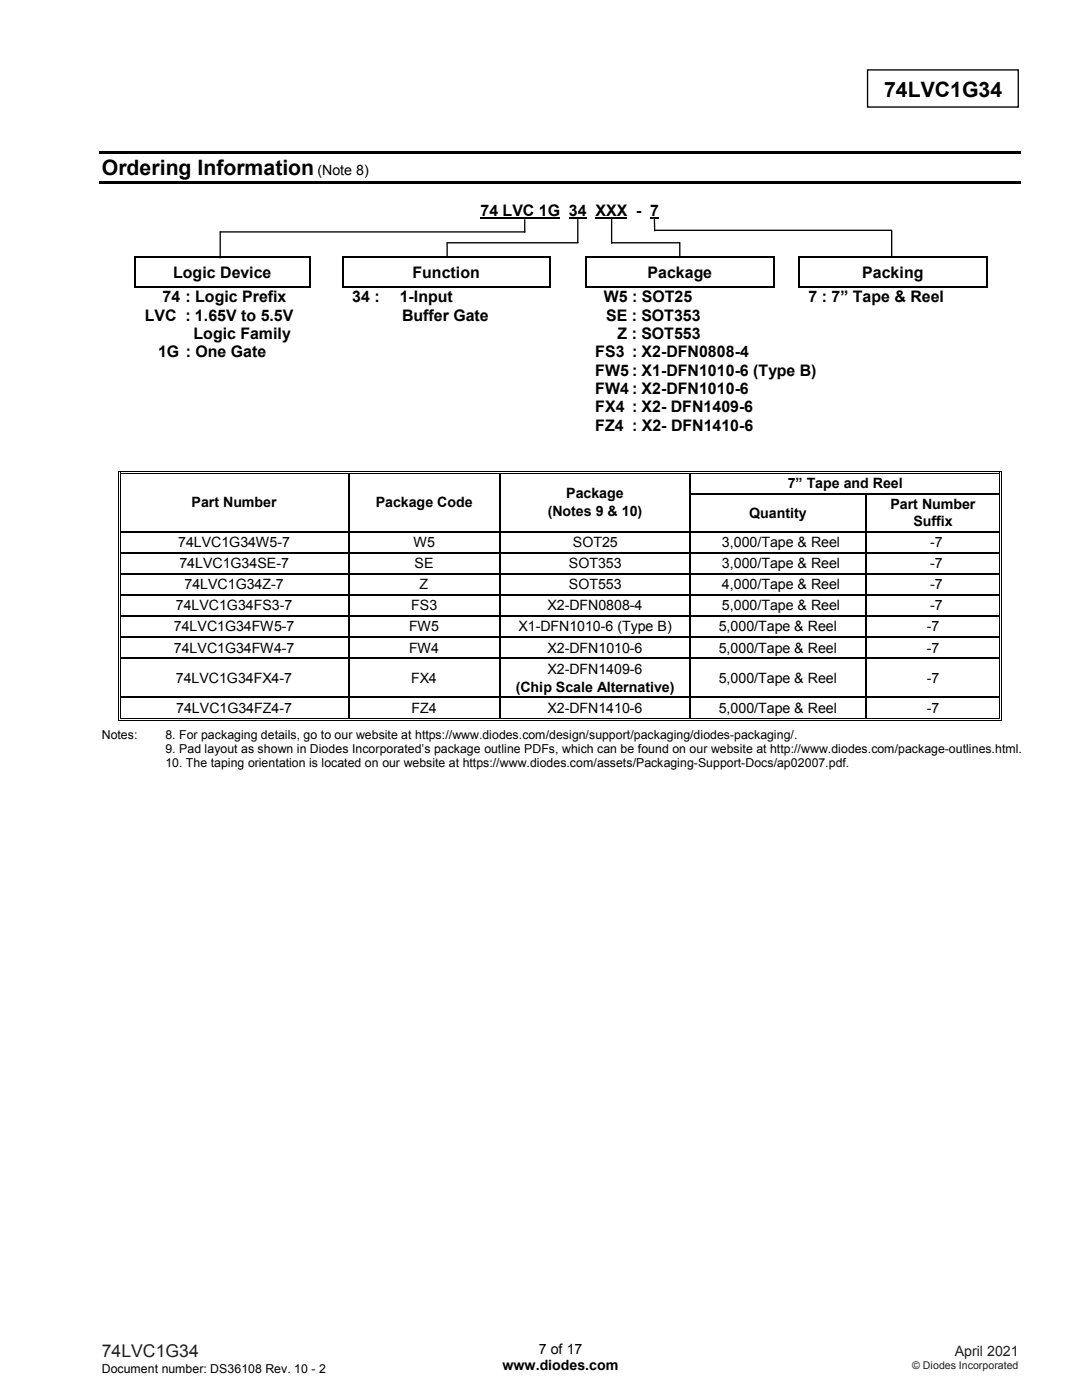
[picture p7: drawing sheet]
<svg xmlns="http://www.w3.org/2000/svg" width="216mm" height="279mm" viewBox="0 0 216 279" stroke-linecap="round" stroke-linejoin="round" font-family="sans-serif">
<defs><g id="words">
<g font-size="4.2">
<text x="176.4" y="19.3">74LVC1G34</text>
<text x="20.3" y="34.9">Ordering Information</text>
</g>
<text font-size="3.5" fill="#231f20" x="20.3" y="270.9">74LVC1G34</text>
<g font-size="3.2">
<text x="95.9" y="43.1">74 LVC 1G 34 XXX - 7</text>
<text x="34.5" y="55.4">Logic Device</text>
<text x="82.3" y="55.4">Function</text>
<text x="129.2" y="55.4">Package</text>
<text x="172" y="55.4">Packing</text>
<text x="28.9" y="64.1">LVC : 1.65V to 5.5V</text>
<text x="32.4" y="60.4">74 : Logic Prefix</text>
<text x="70.3" y="60.4">34 :</text>
<text x="79.8" y="60.4">1-Input</text>
<text x="80.2" y="64.1">Buffer Gate</text>
<text x="120.5" y="60.4">W5 : SOT25</text>
<text x="120.9" y="64.1">SE : SOT353</text>
<text x="161.3" y="60.4">7 : 7” Tape &amp; Reel</text>
<text x="31.5" y="71.3">1G : One Gate</text>
<text x="38.6" y="67.7">Logic Family</text>
<text x="118.8" y="71.3">FS3 : X2-DFN0808-4</text>
<text x="123.2" y="67.7">Z : SOT553</text>
<text x="118.8" y="75">FW5 : X1-DFN1010-6 (Type B)</text>
<text x="118.8" y="78.6">FW4 : X2-DFN1010-6</text>
<text x="118.8" y="82.3">FX4 : X2- DFN1409-6</text>
<text x="118.8" y="85.9">FZ4 : X2- DFN1410-6</text>
</g>
<g font-size="2.8">
<text x="63.4" y="34.9">(Note 8)</text>
<text x="38.2" y="101.2">Part Number</text>
<text x="75" y="101.2">Package Code</text>
<text x="113" y="99.4">Package</text>
<text x="157.2" y="97.5">7” Tape and Reel</text>
<text x="177.7" y="101.6">Part Number</text>
<text x="109.3" y="103">(Notes 9 &amp; 10)</text>
<text x="149.5" y="103.3">Quantity</text>
<text x="182.2" y="104.9">Suffix</text>
<text x="35.6" y="109.2">74LVC1G34W5-7</text>
<text x="35.8" y="113.4">74LVC1G34SE-7</text>
<text x="82.5" y="109.2">W5</text>
<text x="82.7" y="113.4">SE</text>
<text x="113.5" y="113.4">SOT353</text>
<text x="114.3" y="109.2">SOT25</text>
<text x="144.1" y="109.2">3,000/Tape &amp; Reel</text>
<text x="144.1" y="113.4">3,000/Tape &amp; Reel</text>
<text x="185.6" y="109.2">-7</text>
<text x="185.6" y="113.4">-7</text>
<text x="36.8" y="117.6">74LVC1G34Z-7</text>
<text x="83.7" y="117.6">Z</text>
<text x="113.5" y="117.6">SOT553</text>
<text x="144.1" y="117.6">4,000/Tape &amp; Reel</text>
<text x="185.6" y="117.6">-7</text>
<text x="35.1" y="121.8">74LVC1G34FS3-7</text>
<text x="82" y="121.8">FS3</text>
<text x="109.3" y="121.8">X2-DFN0808-4</text>
<text x="144.1" y="121.8">5,000/Tape &amp; Reel</text>
<text x="185.6" y="121.8">-7</text>
<text x="34.7" y="126">74LVC1G34FW5-7</text>
<text x="34.7" y="130.3">74LVC1G34FW4-7</text>
<text x="81.6" y="126">FW5</text>
<text x="81.6" y="130.3">FW4</text>
<text x="103.5" y="126">X1-DFN1010-6 (Type B)</text>
<text x="109.3" y="130.3">X2-DFN1010-6</text>
<text x="143.4" y="126">5,000/Tape &amp; Reel</text>
<text x="143.4" y="130.3">5,000/Tape &amp; Reel</text>
<text x="184.9" y="126">-7</text>
<text x="184.9" y="130.3">-7</text>
<text x="35.1" y="136.3">74LVC1G34FX4-7</text>
<text x="82" y="136.3">FX4</text>
<text x="109.3" y="134.5">X2-DFN1409-6</text>
<text x="143.4" y="136.3">5,000/Tape &amp; Reel</text>
<text x="184.9" y="136.3">-7</text>
<text x="35.2" y="142.3">74LVC1G34FZ4-7</text>
<text x="82.1" y="142.3">FZ4</text>
<text x="102.9" y="138">(Chip Scale Alternative)</text>
<text x="109.3" y="142.3">X2-DFN1410-6</text>
<text x="143.4" y="142.3">5,000/Tape &amp; Reel</text>
<text x="184.9" y="142.3">-7</text>
<text x="100.3" y="273.4">www.diodes.com</text>
<text x="107.5" y="270.2">7 of 17</text>
</g>
<text font-size="2.8" fill="#231f20" x="190.5" y="270.6">April 2021</text>
<g font-size="2.5">
<text x="20.3" y="147.5">Notes:</text>
<text x="33" y="147.5">8. For packaging details, go to our website at https://www.diodes.com/design/support/packaging/diodes-packaging/.</text>
<text x="33" y="153.2">10. The taping orientation is located on our website at https://www.diodes.com/assets/Packaging-Support-Docs/ap02007.pdf.</text>
<text x="33" y="150.3">9. Pad layout as shown in Diodes Incorporated’s package outline PDFs, which can be found on our website at http://www.diodes.com/package-outlines.html.</text>
<text x="20.3" y="274">Document number: DS36108 Rev. 10 - 2</text>
</g>
<text font-size="2.1" fill="#231f20" x="182" y="273.2">© Diodes Incorporated</text>
</g></defs>
<path d="M173.1 14h30.1v7.4h-30.1z" fill-rule="evenodd" fill="#fff" stroke="#000" stroke-width=".26"/>
<g fill="#000">
<path d="M19.8 30.1h183.9v.5h-183.9z" fill-rule="evenodd"/>
<path d="M19.8 36.2h183.9v.5h-183.9z" fill-rule="evenodd"/>
</g>
<path d="M95.9 43.6h15.9M113.5 43.6h3.6M118.8 43.6h6.4" fill="none" stroke="#000" stroke-width=".34"/>
<g fill="#000">
<path d="M26.9 51.2h.2v.2h-.2zM26.9 57.2h.2v.3h-.2zM27.1 51.2h.3v.2h-.3zM27.1 57.2h.3v.3h-.3zM61.6 51.2h.3v.2h-.3zM61.6 57.2h.3v.3h-.3zM68.2 51.2h.3v.2h-.3zM68.2 57.2h.3v.3h-.3zM68.5 51.2h.2v.2h-.2zM68.5 57.2h.2v.3h-.2zM78.3 57.2h.3v.3h-.3zM109.6 51.2h.3v.2h-.3z"/>
<path d="M109.6 57.2h.3v.3h-.3zM116.8 51.2h.2v.2h-.2zM116.8 57.2h.2v.3h-.2zM117 51.2h.3v.2h-.3zM117 57.2h.3v.3h-.3zM129.8 43.4h1.7v.4h-1.7zM154.3 51.2h.3v.2h-.3zM154.3 57.2h.3v.3h-.3zM159.3 51.2h.3v.2h-.3zM159.3 57.2h.3v.3h-.3zM159.6 51.2h.2v.2h-.2zM159.6 57.2h.2v.3h-.2z"/>
<path d="M196.8 51.2h.3v.2h-.3zM196.8 57.2h.3v.3h-.3zM23.6 94h.2v.6h-.2zM23.6 94h.5v.2h-.5zM23.6 98.5h.2v.3h-.2zM24 94.4h.1v.2h-.1zM24 94.4h.1v.1h-.1zM24 98.5h.1v.3h-.1zM69.4 94.5l.3 .1zM69.4 94h.5v.2h-.5zM69.4 94.4h.5v.1h-.5zM69.4 98.5h.3v.3h-.3z"/>
<path d="M99.6 94.5l.3 .1zM99.6 94h.5v.2h-.5zM99.6 94.4h.5v.1h-.5zM99.6 98.5h.3v.3h-.3zM137.6 94.5l.3 .1zM137.6 94h.5v.2h-.5zM137.6 94.4h.5v.1h-.5zM137.6 98.5h.3v.3h-.3zM172.6 98.5h.2v.3h-.2zM199.4 94h.5v.2h-.5zM199.4 94.4h.2v.2h-.2zM199.4 94.4h.2v.1h-.2z"/>
<path d="M199.4 98.5h.2v.3h-.2zM199.7 94h.2v.6h-.2zM199.7 98.5h.2v.3h-.2zM23.6 106h.2v.2h-.2zM23.6 110.2h.2v.2h-.2zM23.6 114.4h.2v.2h-.2zM23.6 118.6h.2v.3h-.2zM24 106h.1v.2h-.1zM24 110.2h.1v.2h-.1zM24 114.4h.1v.2h-.1zM24 118.6h.1v.3h-.1zM69.4 106h.3v.2h-.3z"/>
<path d="M69.4 110.2h.3v.2h-.3zM69.4 114.4h.3v.2h-.3zM69.4 118.6h.3v.3h-.3zM99.6 106h.3v.2h-.3zM99.6 110.2h.3v.2h-.3zM99.6 114.4h.3v.2h-.3zM99.6 118.6h.3v.3h-.3zM137.6 106h.3v.2h-.3zM137.6 110.2h.3v.2h-.3zM137.6 114.4h.3v.2h-.3zM137.6 118.6h.3v.3h-.3zM172.6 106h.2v.2h-.2z"/>
<path d="M172.6 110.2h.2v.2h-.2zM172.6 114.4h.2v.2h-.2zM172.6 118.6h.2v.3h-.2zM199.4 106h.2v.2h-.2zM199.4 110.2h.2v.2h-.2zM199.4 114.4h.2v.2h-.2zM199.4 118.6h.2v.3h-.2zM199.7 106h.2v.2h-.2zM199.7 110.2h.2v.2h-.2zM199.7 114.4h.2v.2h-.2zM199.7 118.6h.2v.3h-.2zM23.6 122.8h.2v.3h-.2z"/>
<path d="M23.6 127h.2v.3h-.2zM23.6 131.2h.2v.3h-.2zM23.6 139.1h.2v.2h-.2zM24 122.8h.1v.3h-.1zM24 127h.1v.3h-.1zM24 131.2h.1v.3h-.1zM24 139.1h.1v.2h-.1zM69.4 122.8h.3v.3h-.3zM69.4 127h.3v.3h-.3zM69.4 131.2h.3v.3h-.3zM69.4 139.1h.3v.2h-.3zM99.6 122.8h.3v.3h-.3z"/>
<path d="M99.6 127h.3v.3h-.3zM99.6 131.2h.3v.3h-.3zM99.6 139.1h.3v.2h-.3zM137.6 122.8h.3v.3h-.3zM137.6 127h.3v.3h-.3zM137.6 131.2h.3v.3h-.3zM137.6 139.1h.3v.2h-.3zM172.6 122.8h.2v.3h-.2zM172.6 127h.2v.3h-.2zM172.6 131.2h.2v.3h-.2zM172.6 139.1h.2v.2h-.2zM199.4 122.8h.2v.3h-.2z"/>
<path d="M199.4 127h.2v.3h-.2zM199.4 131.2h.2v.3h-.2zM199.4 139.1h.2v.2h-.2zM199.7 122.8h.2v.3h-.2zM199.7 127h.2v.3h-.2zM199.7 131.2h.2v.3h-.2zM199.7 139.1h.2v.2h-.2zM23.6 143.3h.2v.5h-.2zM23.6 143.6h.5v.2h-.5zM24 143.3h.1v.2h-.1zM69.4 143.3h.5v.2h-.5zM69.4 143.6h.5v.2h-.5z"/>
<path d="M99.6 143.3h.5v.2h-.5zM99.6 143.6h.5v.2h-.5zM137.6 143.3h.5v.2h-.5zM137.6 143.6h.5v.2h-.5zM172.6 143.3h.5v.2h-.5zM172.6 143.6h.5v.2h-.5zM199.4 143.6h.5v.2h-.5zM199.4 143.3h.2v.2h-.2zM199.7 143.3h.2v.5h-.2z"/>
</g>
<g fill="none" stroke="#000" stroke-width=".25">
<path d="M27 51.4v5.8M27.4 51.3h34.2M27.4 57.4h34.2M61.8 51.4v5.8M68.4 51.4v5.8M68.7 51.3h40.9M68.7 57.4h9.6M78.6 57.4h31M109.8 51.4v5.8M116.9 51.4v5.8M117.3 51.3h37M117.3 57.4h37"/>
<path d="M154.5 51.4v5.8M159.4 51.4v5.8M159.8 51.3h37M159.8 57.4h37M197 51.4v5.8M69.6 94.6v3.9M69.6 98.8v7.2M99.7 94.6v3.9M99.7 98.8v7.2M137.8 94.6v3.9M137.8 98.8v7.2M137.9 98.6h34.7"/>
<path d="M172.7 98.8v7.2M172.8 98.6h26.6M24.1 106.1h45.3M24.1 110.3h45.3M24.1 114.5h45.3M24.1 118.7h45.3M69.6 106.2v4M69.6 110.4v4M69.6 114.6v4M69.6 118.9v3.9M69.7 106.1h29.9M69.7 110.3h29.9"/>
<path d="M69.7 114.5h29.9M69.7 118.7h29.9M99.7 106.2v4M99.7 110.4v4M99.7 114.6v4M99.7 118.9v3.9M99.9 106.1h37.7M99.9 110.3h37.7M99.9 114.5h37.7M99.9 118.7h37.7M137.8 106.2v4M137.8 110.4v4"/>
<path d="M137.8 114.6v4M137.8 118.9v3.9M137.9 106.1h34.7M137.9 110.3h34.7M137.9 114.5h34.7M137.9 118.7h34.7M172.7 106.2v4M172.7 110.4v4M172.7 114.6v4M172.7 118.9v3.9M172.8 106.1h26.6M172.8 110.3h26.6"/>
<path d="M172.8 114.5h26.6M172.8 118.7h26.6M24.1 122.9h45.3M24.1 127.2h45.3M24.1 131.4h45.3M24.1 139.2h45.3M69.6 123.1v3.9M69.6 127.3v3.9M69.6 131.5v7.6M69.6 139.3v4M69.7 122.9h29.9M69.7 127.2h29.9"/>
<path d="M69.7 131.4h29.9M69.7 139.2h29.9M99.7 123.1v3.9M99.7 127.3v3.9M99.7 131.5v7.6M99.7 139.3v4M99.9 122.9h37.7M99.9 127.2h37.7M99.9 131.4h37.7M99.9 139.2h37.7M137.8 123.1v3.9M137.8 127.3v3.9"/>
<path d="M137.8 131.5v7.6M137.8 139.3v4M137.9 122.9h34.7M137.9 127.2h34.7M137.9 131.4h34.7M137.9 139.2h34.7M172.7 123.1v3.9M172.7 127.3v3.9M172.7 131.5v7.6M172.7 139.3v4M172.8 122.9h26.6M172.8 127.2h26.6"/>
<path d="M172.8 131.4h26.6M172.8 139.2h26.6"/>
</g>
<g fill="none" stroke="#000" stroke-width=".2">
<path d="M23.7 94.6v3.9M23.7 98.8v7.2M24 94.6v3.9M24 98.8v7.2M24.1 94.1h45.3M24.1 94.4h45.3M69.9 94.1h29.7M69.9 94.4h29.7M100.1 94.1h37.5M100.1 94.4h37.5M138.1 94.1h61.3M138.1 94.4h61.3"/>
<path d="M199.5 94.6v3.9M199.5 98.8v7.2M199.8 94.6v3.9M199.8 98.8v7.2M23.7 106.2v4M23.7 110.4v4M23.7 114.6v4M23.7 118.9v3.9M24 106.2v4M24 110.4v4M24 114.6v4M24 118.9v3.9"/>
<path d="M199.5 106.2v4M199.5 110.4v4M199.5 114.6v4M199.5 118.9v3.9M199.8 106.2v4M199.8 110.4v4M199.8 114.6v4M199.8 118.9v3.9M23.7 123.1v3.9M23.7 127.3v3.9M23.7 131.5v7.6M23.7 139.3v4"/>
<path d="M24 123.1v3.9M24 127.3v3.9M24 131.5v7.6M24 139.3v4M199.5 123.1v3.9M199.5 127.3v3.9M199.5 131.5v7.6M199.5 139.3v4M199.8 123.1v3.9M199.8 127.3v3.9M199.8 131.5v7.6M199.8 139.3v4"/>
<path d="M24.1 143.7h45.3M24.1 143.4h45.3M69.9 143.7h29.7M69.9 143.4h29.7M100.1 143.7h37.5M100.1 143.4h37.5M138.1 143.7h34.5M138.1 143.4h34.5M173.1 143.7h26.3M173.1 143.4h26.3"/>
</g>
<path d="M89.2 48.5h26.1M89.2 48.6v2.8M104.7 43.9v2.4M104.8 46.3h-60.9v5.2M115.3 43.8v4.6M122 48.5h13.6M122 43.7v4.8M130.6 43.8v2.3M130.6 46h47.3M135.6 48.4v3M177.9 46v5.4" fill="none" stroke="#000" stroke-width=".26"/>
<use href="#words"/>
</svg>
